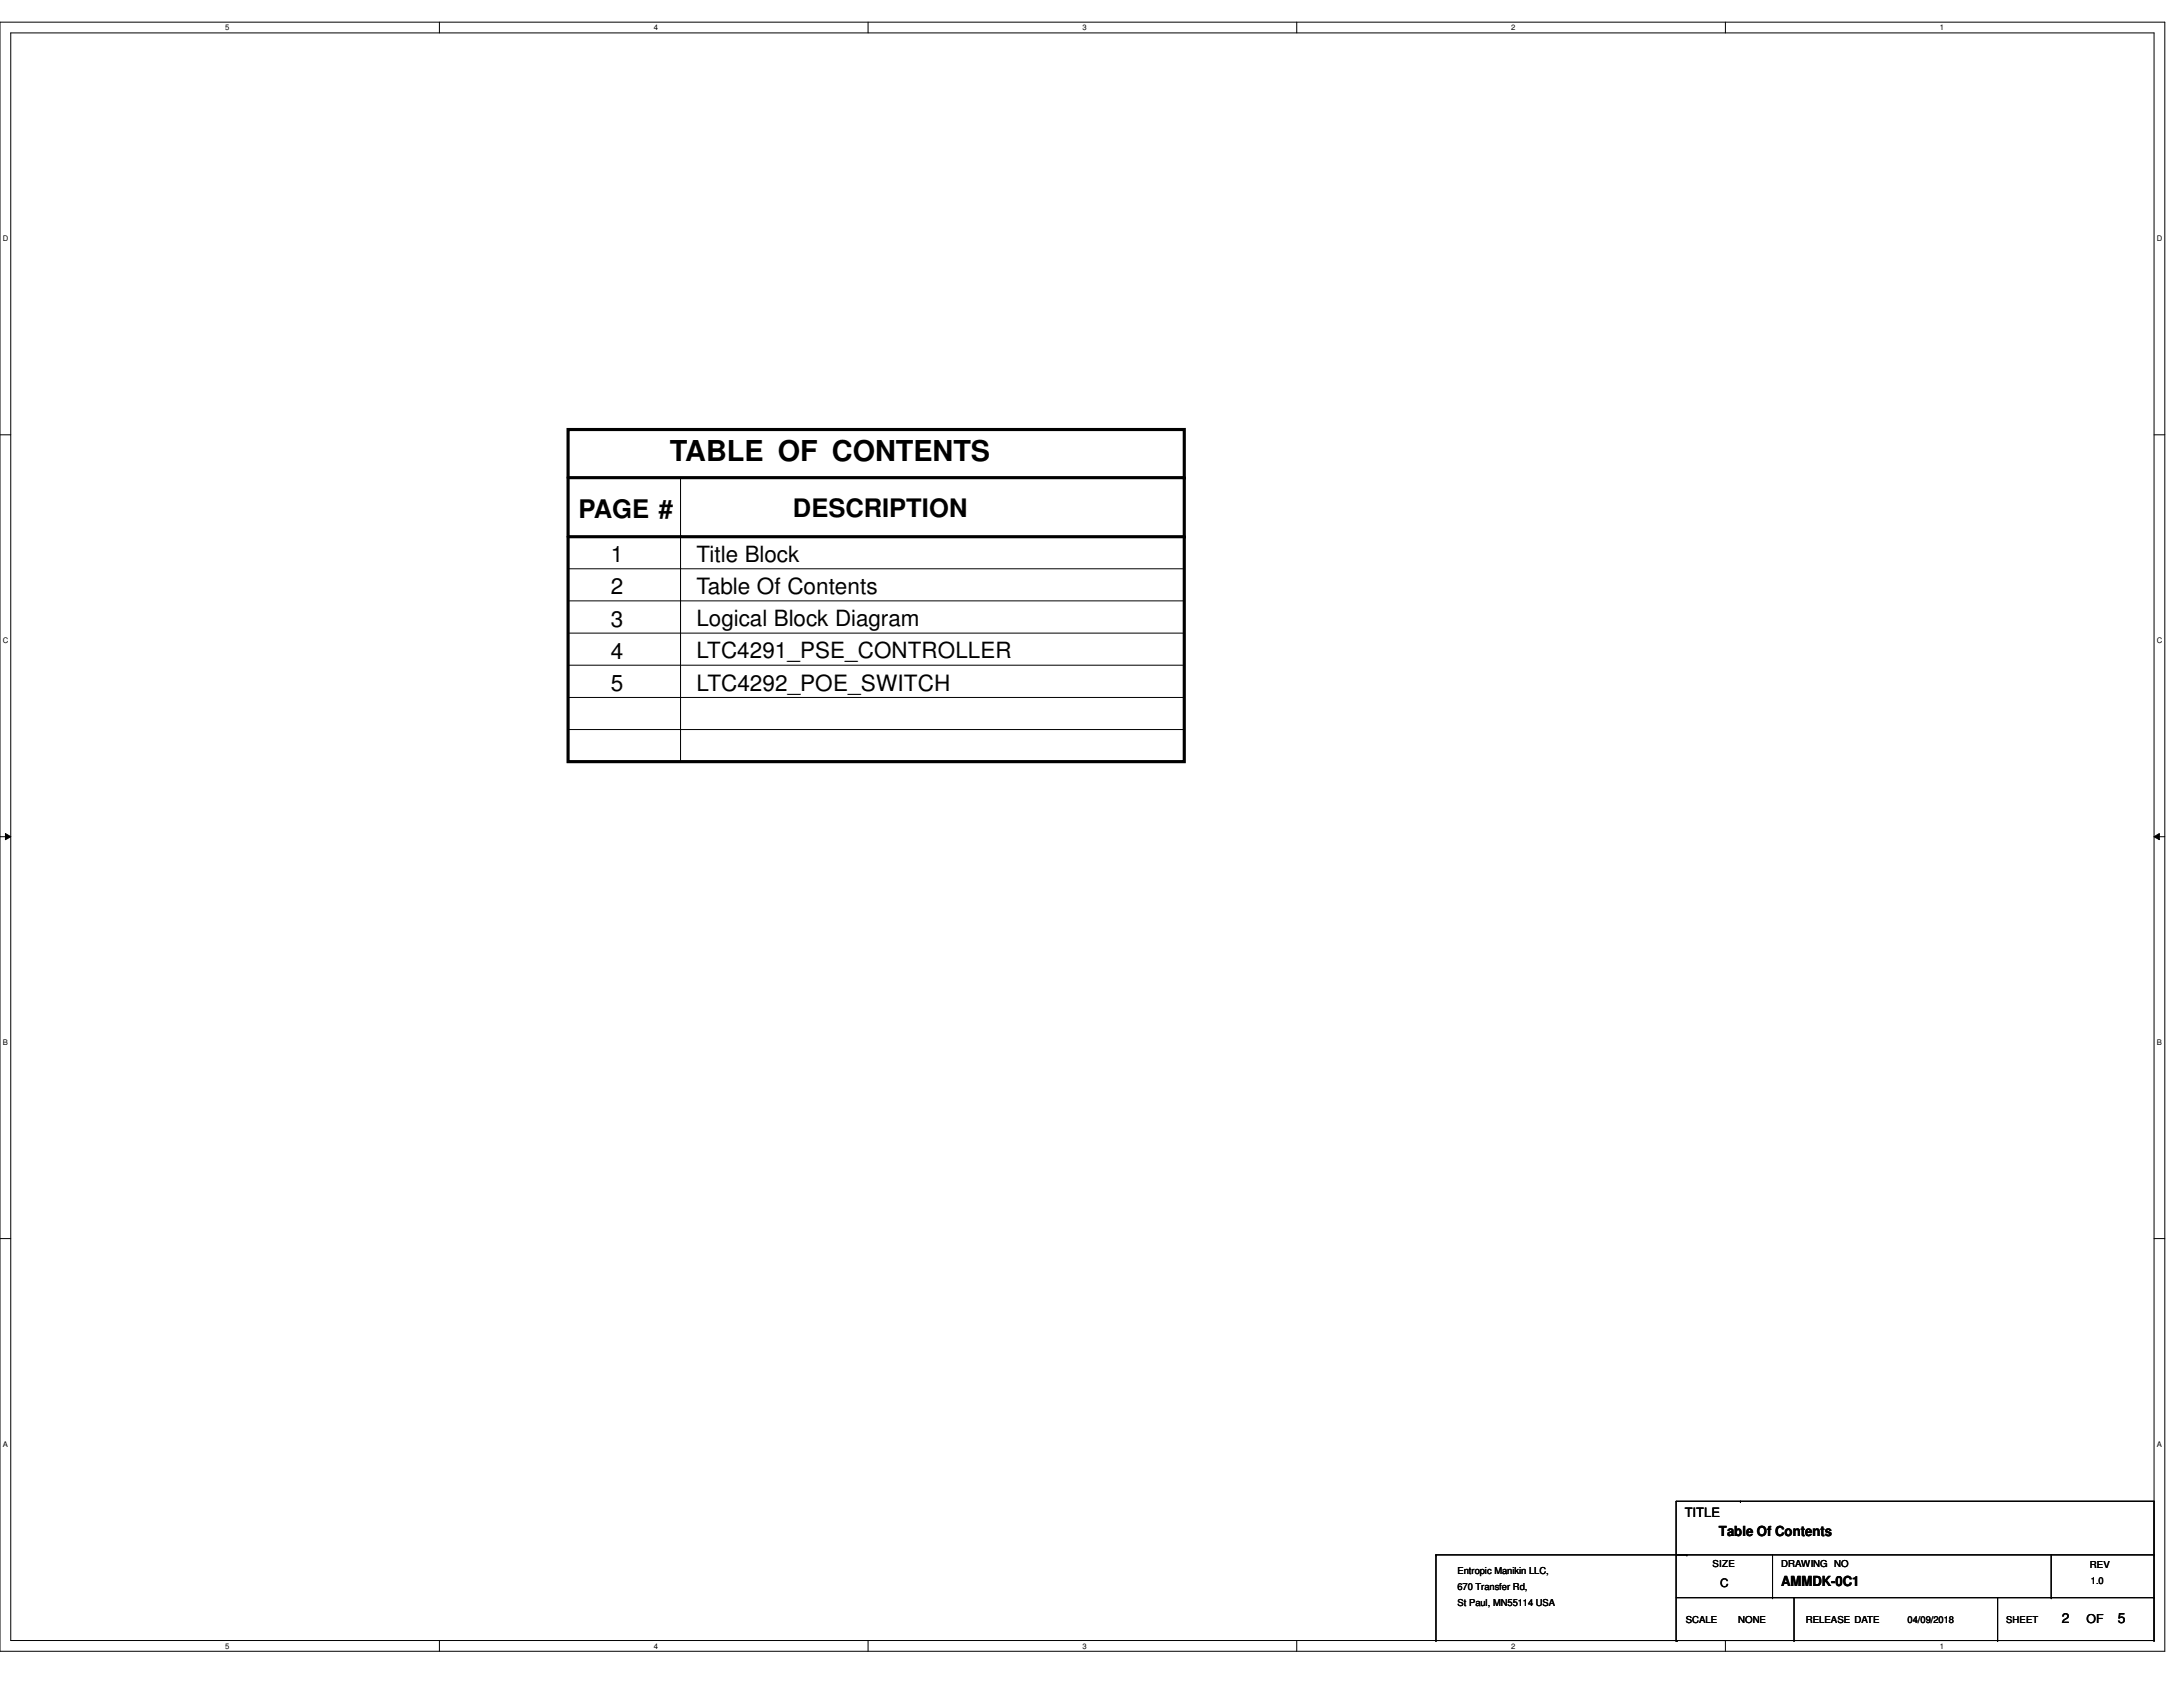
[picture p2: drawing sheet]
<svg xmlns="http://www.w3.org/2000/svg" width="279mm" height="216mm" viewBox="0 0 279 216" stroke-linecap="round" stroke-linejoin="round" font-family="sans-serif">
<defs><g id="words">
<text font-size="3.7" x="85.7" y="59.1">TABLE OF CONTENTS</text>
<g font-size="3.3">
<text x="74.1" y="66.2">PAGE #</text>
<text x="101.5" y="66.2">DESCRIPTION</text>
</g>
<g font-size="2.9">
<text x="78.2" y="71.9">1</text>
<text x="89.2" y="71.9">Title Block</text>
<text x="78.2" y="76.1">2</text>
<text x="89.2" y="76.1">Table Of Contents</text>
<text x="78.2" y="80.2">3</text>
<text x="89.2" y="80.2">Logical Block Diagram</text>
<text x="78.2" y="84.3">4</text>
<text x="78.2" y="88.4">5</text>
<text x="89.2" y="84.3">LTC4291_PSE_CONTROLLER</text>
<text x="89.2" y="88.4">LTC4292_POE_SWITCH</text>
</g>
<g font-size="1.8">
<text x="220" y="196.5">Table Of Contents</text>
<text x="228" y="203">AMMDK-0C1</text>
<text x="263.9" y="207.7">2</text>
<text x="271" y="207.7">5</text>
</g>
<text font-size="1.7" x="215.6" y="194.2">TITLE</text>
<text font-size="1.6" x="267.1" y="207.6">OF</text>
<text font-size="1.5" x="220.2" y="203.1">C</text>
<g font-size="1.2">
<text x="186.5" y="201.5">Entropic Manikin LLC,</text>
<text x="186.5" y="203.5">670 Transfer Rd,</text>
<text x="219.2" y="200.5">SIZE</text>
<text x="228" y="200.5">DRAWING NO</text>
<text x="267.5" y="200.7">REV</text>
<text x="267.6" y="202.7">1.0</text>
<text x="186.5" y="205.6">St Paul, MN55114 USA</text>
<text x="215.8" y="207.6">SCALE</text>
<text x="222.5" y="207.6">NONE</text>
<text x="231.1" y="207.6">RELEASE DATE</text>
<text x="244.2" y="207.6">04/09/2018</text>
<text x="256.8" y="207.8">SHEET</text>
</g>
<g font-size="1">
<text x="28.8" y="3.9">5</text>
<text x="83.7" y="3.9">4</text>
<text x="138.5" y="3.9">3</text>
<text x="193.4" y="3.9">2</text>
<text x="248.3" y="3.9">1</text>
<text x=".4" y="30.8">D</text>
<text x="276.1" y="30.8">D</text>
<text x=".4" y="82.3">C</text>
<text x="276.1" y="82.3">C</text>
<text x=".4" y="133.7">B</text>
<text x="276.1" y="133.7">B</text>
<text x=".4" y="185.1">A</text>
<text x="276.1" y="185.1">A</text>
<text x="28.8" y="211">5</text>
<text x="83.7" y="211">4</text>
<text x="138.5" y="211">3</text>
<text x="193.4" y="211">2</text>
<text x="248.3" y="211">1</text>
</g>
</g></defs>
<path d="M0 2.8h277.1v208.5h-277.1zM1.4 4.2h274.3v205.8h-274.3z" fill="none" stroke="#000" stroke-width=".13"/>
<g fill="#fff">
<path d="M28.8 3h.6v1.1h-.6z"/>
<path d="M28.8 210.1h.6v1.1h-.6z"/>
</g>
<path d="M56.2 2.8v1.4M56.2 210v1.3" fill="none" stroke="#000" stroke-width=".13"/>
<g fill="#fff">
<path d="M83.7 3h.5v1.1h-.5z"/>
<path d="M83.7 210.1h.5v1.1h-.5z"/>
</g>
<path d="M111.1 2.8v1.4M111.1 210v1.3" fill="none" stroke="#000" stroke-width=".13"/>
<g fill="#fff">
<path d="M138.5 3h.6v1.1h-.6z"/>
<path d="M138.5 210.1h.6v1.1h-.6z"/>
</g>
<path d="M166 2.8v1.4M166 210v1.3" fill="none" stroke="#000" stroke-width=".13"/>
<g fill="#fff">
<path d="M193.4 3h.6v1.1h-.6z"/>
<path d="M193.4 210.1h.6v1.1h-.6z"/>
</g>
<path d="M220.8 2.8v1.4M220.8 210v1.3" fill="none" stroke="#000" stroke-width=".13"/>
<g fill="#fff">
<path d="M248.3 3h.5v1.1h-.5z"/>
<path d="M248.3 210.1h.5v1.1h-.5z"/>
<path d="M.4 29.9h.7v1.1h-.7z"/>
<path d="M276.1 29.9h.7v1.1h-.7z"/>
<path d="M.4 81.4h.7v1.1h-.7z"/>
<path d="M276.1 81.4h.7v1.1h-.7z"/>
</g>
<path d="M0 55.6h1.4M275.7 55.6h1.4" fill="none" stroke="#000" stroke-width=".13"/>
<g fill="#fff">
<path d="M.4 132.8h.6v1.1h-.6z"/>
<path d="M276.1 132.8h.6v1.1h-.6z"/>
</g>
<path d="M0 107.1h1.4M.7 106.7l.7 .4-.7 .4zM275.7 107.1l.7-.4v.8zM275.7 107.1h1.4" fill="none" stroke="#000" stroke-width=".13"/>
<path d="M.7 106.7l.7 .4-.7 .4zM275.7 107.1l.7-.4v.8z" fill="#000"/>
<g fill="#fff">
<path d="M.4 184.2h.6v1.1h-.6z"/>
<path d="M276.1 184.2h.6v1.1h-.6z"/>
</g>
<g fill="none" stroke="#000" stroke-width=".13">
<path d="M72.7 72.8h78.9M72.7 76.9h78.9M87.1 61.1h.1M87.1 61.1v36.4M151.6 72.8h.1M151.6 76.9h.1M72.7 81h78.9M72.7 85.1h78.9M72.7 93.4h78.9M72.7 97.5h78.9M72.7 89.3h78.9M151.6 81h.1"/>
<path d="M151.6 85.1h.1M151.6 93.4h.1M151.6 97.5h.1M151.6 89.3h.1M0 158.5h1.4M275.7 158.5h1.4M183.8 199h.1M183.8 199h91.9M183.8 199v11M215.9 199h.1M222.8 192.1h.1M226.9 199v5.5"/>
<path d="M262.5 199v5.5M275.7 199h.1M183.8 210h.1M183.8 210h91.9M214.5 210h.1M214.5 210v-17.9h61.2v17.9M214.5 204.5h61.2M214.7 210h.1M226.9 204.5h.1M229.6 210h.1M229.6 204.5v5.5M255.7 210h.1"/>
<path d="M255.7 204.5v5.5M262.5 204.5h.1M275.7 204.5h.1M275.7 210h.1"/>
</g>
<path d="M72.7 55h78.9v42.5h-78.9zM72.7 68.7h78.9M72.7 61.1h78.9" fill="none" stroke="#000" stroke-width=".4"/>
<g fill="#000">
<circle cx="151.6" cy="68.7" r=".2"/>
<circle cx="151.6" cy="61.1" r=".2"/>
</g>
<use href="#words"/>
</svg>
